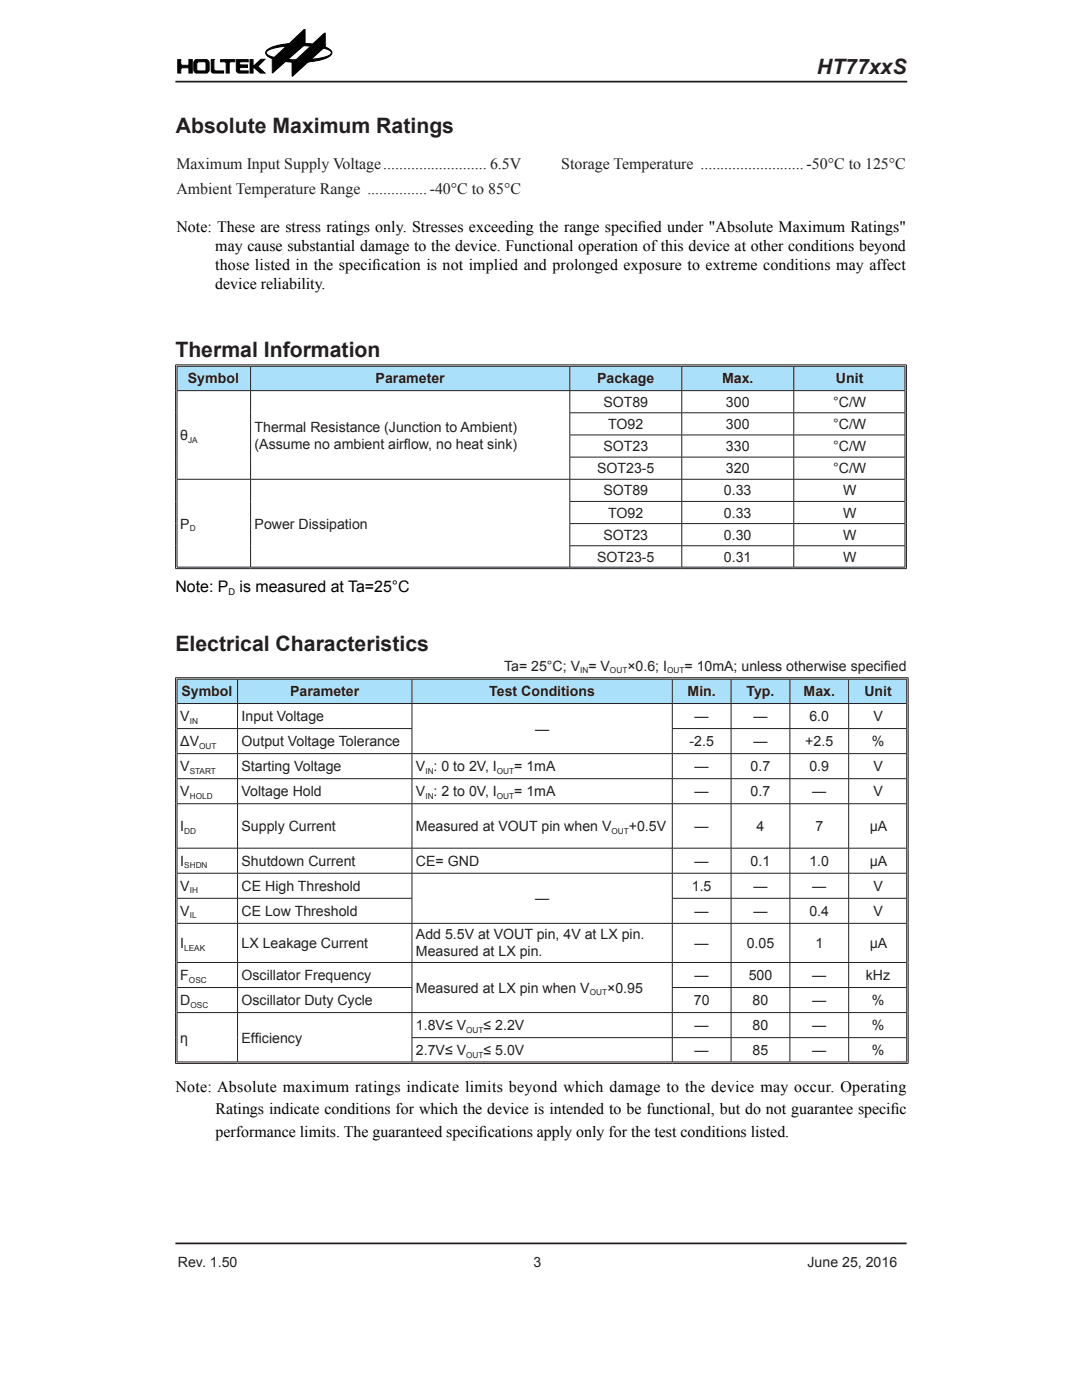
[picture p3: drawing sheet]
<svg xmlns="http://www.w3.org/2000/svg" width="216mm" height="279mm" viewBox="0 0 216 279" stroke-linecap="round" stroke-linejoin="round" font-family="sans-serif">
<defs><g id="words">
<g font-size="4.2" fill="#231f20">
<text x="163" y="14.7">HT77xxS</text>
<text x="35.1" y="26.6">Absolute Maximum Ratings</text>
<text x="35" y="71.2">Thermal Information</text>
<text x="35" y="130">Electrical Characteristics</text>
</g>
<g font-size="3.2" fill="#231f20">
<text x="35.2" y="33.6">Maximum Input Supply Voltage.......................... 6.5V</text>
<text x="112" y="33.6">Storage Temperature ..........................-50°C to 125°C</text>
<text x="35.2" y="38.6">Ambient Temperature Range ...............-40°C to 85°C</text>
</g>
<g font-size="3.2">
<text x="35.2" y="46.2">Note: These are stress ratings only. Stresses exceeding the range specif</text>
<text x="127.3" y="46.2">ied under &quot;Absolute Maximum Ratings&quot;</text>
<text x="43" y="50">may cause substantial damage to the device. Functional operation of this device at other conditions beyond</text>
<text x="43" y="53.9">those listed in the specif</text>
<text x="74.3" y="53.9">ication is not implied and prolonged exposure to extreme conditions may affect</text>
<text x="43" y="57.7">device reliability.</text>
<text x="35" y="118.2">Note: P is measured at Ta=25°C</text>
<text x="35" y="217.9">Note: Absolute maximum ratings indicate limits beyond which damage to the device may occur. Operating</text>
<text x="43" y="222.4">Ratings indicate conditions for which the device is intended to be functional, but do not guarantee specif</text>
<text x="43" y="226.9">performance limits. The guaranteed specif</text>
<text x="95.6" y="226.9">ications apply only for the test conditions listed.</text>
<text x="177.7" y="222.4">ic</text>
</g>
<g font-size="2.8" fill="#231f20">
<text x="37.5" y="76.5">Symbol</text>
<text x="74.9" y="76.5">Parameter</text>
<text x="119.1" y="76.5">Package</text>
<text x="144.1" y="76.5">Max.</text>
<text x="166.8" y="76.5">Unit</text>
<text x="120.4" y="81.2">SOT89</text>
<text x="144.9" y="81.2">300</text>
<text x="166.2" y="81.2">°C/W</text>
<text x="36" y="87.8">θ</text>
<text x="50.8" y="86.1">Thermal Resistance (Junction to Ambient)</text>
<text x="50.8" y="89.5">(Assume no ambient airf</text>
<text x="80.6" y="89.5">low, no heat sink)</text>
<text x="121.4" y="85.6">TO92</text>
<text x="144.9" y="85.6">300</text>
<text x="166.2" y="85.6">°C/W</text>
<text x="119.1" y="94.5">SOT23-5</text>
<text x="120.4" y="90">SOT23</text>
<text x="144.9" y="90">330</text>
<text x="144.9" y="94.5">320</text>
<text x="166.2" y="90">°C/W</text>
<text x="166.3" y="94.5">°C/W</text>
<text x="120.4" y="98.9">SOT89</text>
<text x="144.5" y="98.9">0.33</text>
<text x="168.2" y="98.9">W</text>
<text x="36" y="105.5">P</text>
<text x="50.8" y="105.5">Power Dissipation</text>
<text x="120.4" y="107.7">SOT23</text>
<text x="121.4" y="103.3">TO92</text>
<text x="144.5" y="103.3">0.33</text>
<text x="144.5" y="107.7">0.30</text>
<text x="168.2" y="103.3">W</text>
<text x="168.2" y="107.7">W</text>
<text x="119.1" y="112.1">SOT23-5</text>
<text x="144.5" y="112.1">0.31</text>
<text x="168.2" y="112.1">W</text>
<text x="100.6" y="133.8">Ta= 25°C; V = V</text>
<text x="125.2" y="133.8">×0.6; I</text>
<text x="136.6" y="133.8">= 10mA; unless otherwise specif</text>
<text x="176.3" y="133.8">ied</text>
<text x="36" y="143.9">V</text>
<text x="36.2" y="138.9">Symbol</text>
<text x="48.2" y="143.9">Input Voltage</text>
<text x="57.9" y="138.9">Parameter</text>
<text x="97.6" y="138.9">Test Conditions</text>
<text x="137.2" y="138.9">Min.</text>
<text x="138.6" y="143.9">—</text>
<text x="149" y="138.9">Typ.</text>
<text x="150.3" y="143.9">—</text>
<text x="160.3" y="138.9">Max.</text>
<text x="161.5" y="143.9">6.0</text>
<text x="172.5" y="138.9">Unit</text>
<text x="174.3" y="143.9">V</text>
<text x="36" y="148.9">ΔV</text>
<text x="48.2" y="148.9">Output Voltage Tolerance</text>
<text x="106.8" y="146.4">—</text>
<text x="137.6" y="148.9">-2.5</text>
<text x="150.3" y="148.9">—</text>
<text x="160.7" y="148.9">+2.5</text>
<text x="174" y="148.9">%</text>
<text x="36" y="153.9">V</text>
<text x="48.2" y="153.9">Starting Voltage</text>
<text x="83" y="153.9">V : 0 to 2V, I</text>
<text x="102.6" y="153.9">= 1mA</text>
<text x="138.6" y="153.9">—</text>
<text x="149.8" y="153.9">0.7</text>
<text x="161.5" y="153.9">0.9</text>
<text x="174.3" y="153.9">V</text>
<text x="36" y="158.9">V</text>
<text x="48.2" y="158.9">Voltage Hold</text>
<text x="83" y="158.9">V : 2 to 0V, I</text>
<text x="102.6" y="158.9">= 1mA</text>
<text x="138.6" y="158.9">—</text>
<text x="149.8" y="158.9">0.7</text>
<text x="162.1" y="158.9">—</text>
<text x="174.3" y="158.9">V</text>
<text x="36" y="165.9">I</text>
<text x="48.2" y="165.8">Supply Current</text>
<text x="83" y="165.8">Measured at VOUT pin when V</text>
<text x="125.5" y="165.8">+0.5V</text>
<text x="138.6" y="165.8">—</text>
<text x="151" y="165.8">4</text>
<text x="162.7" y="165.8">7</text>
<text x="173.5" y="165.8">μA</text>
<text x="36" y="172.8">I</text>
<text x="48.2" y="172.8">Shutdown Current</text>
<text x="83" y="172.8">CE= GND</text>
<text x="138.6" y="172.8">—</text>
<text x="149.8" y="172.8">0.1</text>
<text x="161.5" y="172.8">1.0</text>
<text x="173.5" y="172.8">μA</text>
<text x="36" y="177.8">V</text>
<text x="48.2" y="177.8">CE High Threshold</text>
<text x="138.1" y="177.8">1.5</text>
<text x="150.3" y="177.8">—</text>
<text x="162.1" y="177.8">—</text>
<text x="174.3" y="177.8">V</text>
<text x="36" y="182.8">V</text>
<text x="48.2" y="182.8">CE Low Threshold</text>
<text x="106.8" y="180.3">—</text>
<text x="138.6" y="182.8">—</text>
<text x="150.3" y="182.8">—</text>
<text x="161.5" y="182.8">0.4</text>
<text x="174.3" y="182.8">V</text>
<text x="36" y="189.2">I</text>
<text x="48.2" y="189.2">LX Leakage Current</text>
<text x="83" y="187.5">Add 5.5V at VOUT pin, 4V at LX pin.</text>
<text x="83" y="190.9">Measured at LX pin.</text>
<text x="138.6" y="189.2">—</text>
<text x="149" y="189.2">0.05</text>
<text x="162.7" y="189.2">1</text>
<text x="173.5" y="189.2">μA</text>
<text x="36" y="195.6">F</text>
<text x="48.2" y="195.6">Oscillator Frequency</text>
<text x="138.6" y="195.6">—</text>
<text x="149.4" y="195.6">500</text>
<text x="162.1" y="195.6">—</text>
<text x="172.8" y="195.6">kHz</text>
<text x="36" y="200.6">D</text>
<text x="48.2" y="200.6">Oscillator Duty Cycle</text>
<text x="83" y="198.1">Measured at LX pin when V</text>
<text x="121.1" y="198.1">×0.95</text>
<text x="138.4" y="200.6">70</text>
<text x="150.2" y="200.6">80</text>
<text x="162.1" y="200.6">—</text>
<text x="174" y="200.6">%</text>
<text x="36" y="208.1">η</text>
<text x="48.2" y="208.1">Eff</text>
<text x="50.9" y="208.1">iciency</text>
<text x="83" y="205.6">1.8V≤ V</text>
<text x="96.5" y="205.6">≤ 2.2V</text>
<text x="138.6" y="205.6">—</text>
<text x="150.2" y="205.6">80</text>
<text x="162.1" y="205.6">—</text>
<text x="174" y="205.6">%</text>
<text x="83" y="210.6">2.7V≤ V</text>
<text x="96.5" y="210.6">≤ 5.0V</text>
<text x="138.6" y="210.6">—</text>
<text x="150.2" y="210.6">85</text>
<text x="162.1" y="210.6">—</text>
<text x="174" y="210.6">%</text>
<text x="35.5" y="252.9">Rev. 1.50</text>
<text x="106.5" y="252.9">3</text>
<text x="161.1" y="252.9">June 25, 2016</text>
</g>
<text font-size="1.9" x="45.6" y="118.8">D</text>
<g font-size="1.6" fill="#231f20">
<text x="37.5" y="88.3">JA</text>
<text x="37.9" y="106">D</text>
<text x="115.8" y="134.3">IN</text>
<text x="121.7" y="134.3">OUT</text>
<text x="133.1" y="134.3">OUT</text>
<text x="37.9" y="144.4">IN</text>
<text x="39.7" y="149.4">OUT</text>
<text x="37.9" y="154.4">START</text>
<text x="84.9" y="154.4">IN</text>
<text x="99.1" y="154.4">OUT</text>
<text x="37.9" y="159.4">HOLD</text>
<text x="84.9" y="159.4">IN</text>
<text x="99.1" y="159.4">OUT</text>
<text x="36.8" y="166.4">DD</text>
<text x="122" y="166.4">OUT</text>
<text x="36.8" y="173.3">SHDN</text>
<text x="37.9" y="178.3">IH</text>
<text x="37.9" y="183.3">IL</text>
<text x="36.8" y="189.7">LEAK</text>
<text x="37.7" y="196.1">OSC</text>
<text x="38" y="201.1">OSC</text>
<text x="117.7" y="198.6">OUT</text>
<text x="93" y="206.1">OUT</text>
<text x="93" y="211.1">OUT</text>
</g>
</g></defs>
<path d="M53.3 10.1a7.8 7.8 0 0 1 4.4-1.4l3-2.8h.2v2.8h.2l1.3 .1 2.3-2.2h.2v2.8l1.1 .7 .2 .4-.1 .3a5.5 5.5 0 0 1-3.8 1.4l-.8 .2-3.1 2.8-.1-2.9h-1.4l-2.5 2.3-.1-3-.8-.4-.3-.4-.1-.3z" fill="#000"/>
<path d="M53.3 10.1l1-.6 3.4-.8 3-2.8h.2v2.8h.2l1.3 .1 2.3-2.2h.2v2.8l1.1 .7 .2 .4-.1 .3a5.5 5.5 0 0 1-3.8 1.4l-.8 .2-3.1 2.8-.1-2.9h-1.4l-2.5 2.3-.1-3-.8-.4-.3-.4-.1-.3zM53.4 9.9a14.3 14.3 0 0 1 8.5-1.1l1.1 .1a5.6 5.6 0 0 1 3.1 1.3l.1 .3a1.86 1.86 0 0 1-1.5 1.2 18.5 18.5 0 0 1-10.8-.2l-.8-.6-.1-.4z" fill="none" stroke="#000" stroke-width=".2"/>
<path d="M53.4 9.9a14.3 14.3 0 0 1 8.5-1.1l1.1 .1a5.6 5.6 0 0 1 3.1 1.3l.1 .3a1.86 1.86 0 0 1-1.5 1.2 18.5 18.5 0 0 1-10.8-.2l-.8-.6-.1-.4z" fill-rule="evenodd" fill="#000"/>
<path d="M53.2 10.3a7.6 7.6 0 0 1 4.1-1.1 19.7 19.7 0 0 1 8.4 .8l.4 .5a1.76 1.76 0 0 1-1.5 .9 23.8 23.8 0 0 1-10.6-.2l-.8-.4-.1-.3z" fill-rule="evenodd" fill="#fff"/>
<path d="M35.5 11.9h.6v.9l.2 .2h1.4v-1.1h.7v2.7h-.7v-1.1h-1.4l-.2 .3v.8h-.6zM39 12l2.3-.1 .3 .2 .1 .3v1.7l-.3 .4-2.3 .1-.3-.2-.1-.3v-1.7zM49.9 11.9h.6v1.3h.1l1.5-1.4h.8l-1.5 1.5 1.5 1.3h-.9l-1.5-1.3v1.3h-.6zM53.2 10.3a7.6 7.6 0 0 1 4.1-1.1 19.7 19.7 0 0 1 8.4 .8l.4 .5a1.76 1.76 0 0 1-1.5 .9 23.8 23.8 0 0 1-10.6-.2l-.8-.4-.1-.3zM54.7 11.5l2.6-2.4h3.3l-3.3 2.8zM59 12l3.2-3 2.5 .5-3 2.6z" fill="none" stroke="#000" stroke-width=".2"/>
<g fill="#000">
<path d="M35.5 11.9h.6v.9l.2 .2h1.4v-1.1h.7v2.7h-.7v-1.1h-1.4l-.2 .3v.8h-.6z" fill-rule="evenodd"/>
<path d="M39 12l2.3-.1 .3 .2 .1 .3v1.7l-.3 .4-2.3 .1-.3-.2-.1-.3v-1.7z" fill-rule="evenodd"/>
<path d="M49.9 11.9h.6v1.3h.1l1.5-1.4h.8l-1.5 1.5 1.5 1.3h-.9l-1.5-1.3v1.3h-.6z" fill-rule="evenodd"/>
<path d="M54.7 11.5l2.6-2.4h3.3l-3.3 2.8z" fill-rule="evenodd"/>
<path d="M59 12l3.2-3 2.5 .5-3 2.6z" fill-rule="evenodd"/>
</g>
<path d="M39.3 12.6l.3-.3h1.3l.2 .2v1.5l-.2 .2h-1.4l-.2-.2z" fill-rule="evenodd" fill="#fff"/>
<path d="M39.3 12.6l.3-.3h1.3l.2 .2v1.5l-.2 .2h-1.4l-.2-.2zM42.2 11.9h.5v2l.3 .3h1.6v.4h-2.1l-.3-.3zM44 11.9h2.8v.4h-.9l-.2 .2v2.1h-.6v-2.1l-.3-.2h-.8zM47.2 11.9h2.3v.4h-1.5l-.3 .3 .3 .4h1.4v.5h-1.4l-.3 .5 .3 .2h1.5v.4h-1.9l-.3-.2-.1-.3z" fill="none" stroke="#000" stroke-width=".2"/>
<g fill="#000">
<path d="M42.2 11.9h.5v2l.3 .3h1.6v.4h-2.1l-.3-.3z" fill-rule="evenodd"/>
<path d="M44 11.9h2.8v.4h-.9l-.2 .2v2.1h-.6v-2.1l-.3-.2h-.8z" fill-rule="evenodd"/>
<path d="M47.2 11.9h2.3v.4h-1.5l-.3 .3 .3 .4h1.4v.5h-1.4l-.3 .5 .3 .2h1.5v.4h-1.9l-.3-.2-.1-.3z" fill-rule="evenodd"/>
</g>
<path d="M35 16.3h146M35 248.1h145.9" fill="none" stroke="#231f20" stroke-width=".35"/>
<path d="M35.2 73h14.8v5h-14.8zM50 73h63.7v5h-63.7zM113.7 73h22.3v5h-22.3zM136 73h22.4v5h-22.4zM158.4 73h22.3v5h-22.3z" fill="#aae0f9"/>
<path d="M35 73h145.9M35.2 73.1v40.1M180.7 73.1v40.1M35 113.3h145.9" fill="none" stroke="#fff" stroke-width=".35"/>
<g fill="none" stroke="#231f20" stroke-width=".2">
<path d="M35.4 78h145.1M50 73.1v4.8M50 78v17.6M113.7 73.1v4.8M113.7 78v4.3M136 73.1v4.8M136 78v4.3M158.4 73.1v4.8M158.4 78v4.3M35.4 95.6h145.1M50 95.7v17.5M113.7 82.4h66.8"/>
<path d="M113.7 86.8h66.8M113.7 91.2h66.8M113.7 82.4v4.4M113.7 86.8v4.4M113.7 91.3v4.3M113.7 95.7v4.3M136 82.4v4.4M136 86.8v4.4M136 91.3v4.3M136 95.7v4.3M158.4 82.4v4.4M158.4 86.8v4.4"/>
<path d="M158.4 91.3v4.3M158.4 95.7v4.3M35 113.5h145.9M35 113.5v-40.7h145.9v40.7M35.3 113.2h145.3M35.3 113.2v-40.1h145.3v40.1M113.7 100.1h66.8M113.7 104.5h66.8M113.7 108.9h66.8M113.7 100.1v4.3M113.7 104.5v4.4M113.7 109v4.2"/>
<path d="M136 100.1v4.3M136 104.5v4.4M136 109v4.2M158.4 100.1v4.3M158.4 104.5v4.4M158.4 109v4.2"/>
</g>
<path d="M35.2 135.4h12.2v5h-12.2zM47.4 135.4h34.8v5h-34.8zM82.2 135.4h52v5h-52zM134.2 135.4h11.7v5h-11.7zM145.9 135.4h11.7v5h-11.7zM157.6 135.4h11.7v5h-11.7zM169.3 135.4h11.8v5h-11.8z" fill="#aae0f9"/>
<path d="M35 135.4h146.2M35.2 135.6v76.3M181.1 135.6v76.3M35 212.1h146.2" fill="none" stroke="#fff" stroke-width=".35"/>
<g fill="none" stroke="#231f20" stroke-width=".2">
<path d="M35 135.3h146.2M35 135.3v76.9h146.2v-76.9M35.3 135.5h145.7M35.3 135.6v76.3M47.4 135.6v4.8M82.2 135.6v4.8M134.1 135.6v4.8M145.9 135.6v4.8M157.6 135.6v4.8M169.3 135.6v4.8M180.9 135.6v76.3M35.4 140.4h145.5"/>
<path d="M35.4 145.4h46.8M35.4 150.4h145.5M35.4 155.4h145.5M47.4 140.4v5M47.4 145.4v5M47.4 150.4v5M47.4 155.4v5M82.2 140.4v5M82.2 145.4v5M82.2 150.4v5M82.2 155.4v5M134.1 145.4h46.8"/>
<path d="M134.1 140.4v5M134.1 145.4v5M134.1 150.4v5M134.1 155.4v5M145.9 140.4v5M145.9 145.4v5M145.9 150.4v5M145.9 155.4v5M157.6 140.4v5M157.6 145.4v5M157.6 150.4v5M157.6 155.4v5"/>
<path d="M169.3 140.4v5M169.3 145.4v5M169.3 150.4v5M169.3 155.4v5M35.4 160.4h145.5M35.4 169.3h145.5M35.4 174.3h145.5M35.4 179.3h46.8M47.4 160.4v8.8M47.4 169.3v4.9M47.4 174.3v4.9M47.4 179.3v4.9"/>
<path d="M82.2 160.4v8.8M82.2 169.3v4.9M82.2 174.3v4.9M82.2 179.3v4.9M134.1 179.3h46.8M134.1 160.4v8.8M134.1 169.3v4.9M134.1 174.3v4.9M134.1 179.3v4.9M145.9 160.4v8.8M145.9 169.3v4.9M145.9 174.3v4.9"/>
<path d="M145.9 179.3v4.9M157.6 160.4v8.8M157.6 169.3v4.9M157.6 174.3v4.9M157.6 179.3v4.9M169.3 160.4v8.8M169.3 169.3v4.9M169.3 174.3v4.9M169.3 179.3v4.9M35.4 184.3h145.5M35.4 192.1h145.5M35.4 197.1h46.8"/>
<path d="M47.4 184.3v7.7M47.4 192.1v4.9M47.4 197.1v4.9M82.2 184.3v7.7M82.2 192.1v4.9M82.2 197.1v4.9M134.1 197.1h46.8M134.1 184.3v7.7M134.1 192.1v4.9M134.1 197.1v4.9M145.9 184.3v7.7M145.9 192.1v4.9"/>
<path d="M145.9 197.1v4.9M157.6 184.3v7.7M157.6 192.1v4.9M157.6 197.1v4.9M169.3 184.3v7.7M169.3 192.1v4.9M169.3 197.1v4.9M35.3 211.9h145.7M35.4 202.1h145.5M47.4 202.1v9.8M82.2 207.1h98.7M82.2 202.1v4.9"/>
<path d="M82.2 207.1v4.8M134.1 202.1v4.9M134.1 207.1v4.8M145.9 202.1v4.9M145.9 207.1v4.8M157.6 202.1v4.9M157.6 207.1v4.8M169.3 202.1v4.9M169.3 207.1v4.8"/>
</g>
<use href="#words"/>
</svg>
